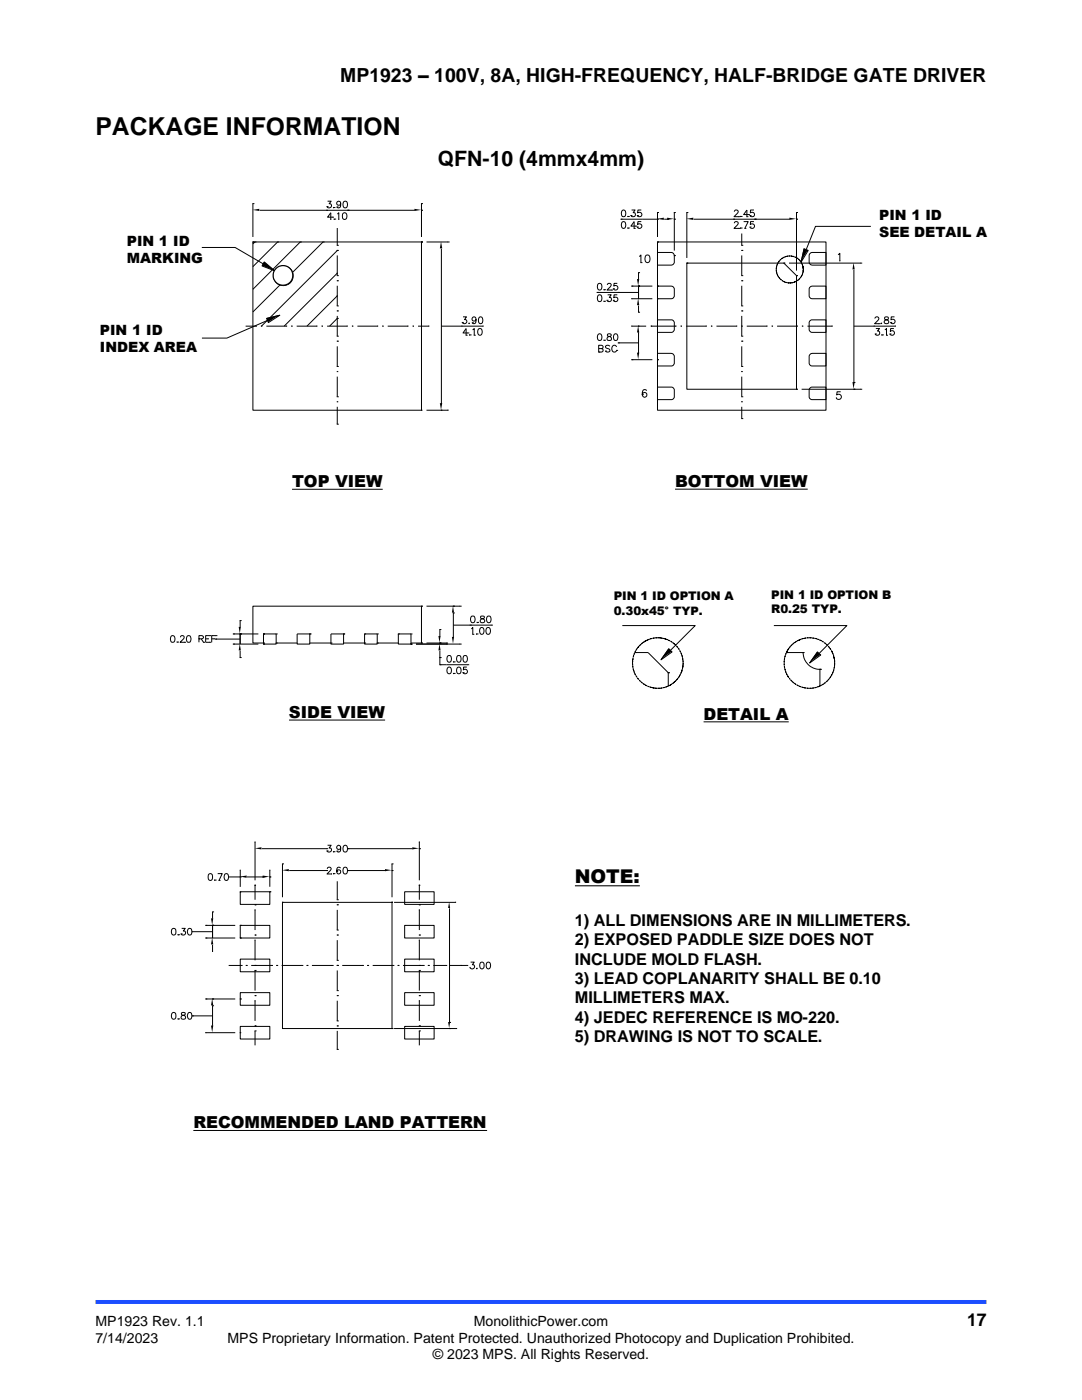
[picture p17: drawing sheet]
<svg xmlns="http://www.w3.org/2000/svg" width="216mm" height="279mm" viewBox="0 0 216 279" stroke-linecap="round" stroke-linejoin="round" font-family="sans-serif">
<defs><g id="words">
<text font-size="4.9" x="19" y="27">PACKAGE INFORMATION</text>
<text font-size="4.2" x="87.4" y="33.1">QFN-10 (4mmx4mm)</text>
<text font-size="3.9" x="67.9" y="16.3">MP1923 – 100V, 8A, HIGH-FREQUENCY, HALF-BRIDGE GATE DRIVER</text>
<text font-size="3.8" x="114.7" y="176.3">NOTE:</text>
<text font-size="3.5" x="193" y="264.6">17</text>
<g font-size="3.3">
<text x="58.3" y="97.2">TOP VIEW</text>
<text x="134.7" y="97.2">BOTTOM VIEW</text>
<text x="57.7" y="143.3">SIDE VIEW</text>
<text x="140.4" y="143.6">DETAIL A</text>
<text x="114.7" y="184.8">1) ALL DIMENSIONS ARE IN MILLIMETERS.</text>
<text x="114.7" y="188.7">2) EXPOSED PADDLE SIZE DOES NOT</text>
<text x="114.7" y="192.5">INCLUDE MOLD FLASH.</text>
<text x="114.7" y="196.4">3) LEAD COPLANARITY SHALL BE 0.10</text>
<text x="114.7" y="200.3">MILLIMETERS MAX.</text>
<text x="114.7" y="204.1">4) JEDEC REFERENCE IS MO-220.</text>
<text x="114.7" y="208">5) DRAWING IS NOT TO SCALE.</text>
<text x="38.6" y="225.2">RECOMMENDED LAND PATTERN</text>
</g>
<g font-size="2.8">
<text x="175.4" y="43.8">PIN 1 ID</text>
<text x="175.4" y="47.2">SEE DETAIL A</text>
<text x="25.3" y="49.1">PIN 1 ID</text>
<text x="25.3" y="52.5">MARKING</text>
<text x="19.9" y="66.8">PIN 1 ID</text>
<text x="19.9" y="70.2">INDEX AREA</text>
<text x="19" y="264.6">MP1923 Rev. 1.1</text>
<text x="19" y="267.9">7/14/2023</text>
<text x="45.4" y="267.9">MPS Proprietary Information. Patent Protected. Unauthorized Photocopy and Duplication Prohibited.</text>
<text x="94.6" y="264.6">MonolithicPower.com</text>
<text x="86.4" y="271.2">© 2023 MPS. All Rights Reserved.</text>
</g>
<g font-size="2.4">
<text x="122.5" y="119.8">PIN 1 ID OPTION A</text>
<text x="153.9" y="119.6">PIN 1 ID OPTION B</text>
<text x="122.5" y="122.7">0.30x45° TYP.</text>
<text x="153.9" y="122.4">R0.25 TYP.</text>
</g>
</g></defs>
<path d="M19 259.8h177.8" fill="none" stroke="#1c4eff" stroke-width=".79" stroke-linecap="butt"/>
<g fill="none" stroke="#000" stroke-width=".2">
<path d="M40.3 49.4h6.6l5.6 3.3M50.5 40.6h.1M50.5 40.6v6.7M50.5 48.3h33.6v33.6h-33.6zM50.5 48.3h.1M50.9 48.3h.1M50.9 48.3l-.4 .4M51.8 42h31M52.7 52.3l2.1 1.8-2.5-1zM55.4 48.3h.1M55.4 48.3l-4.9 4.9M59.9 48.3h.1"/>
<path d="M59.9 48.3l-9.4 9.4M64.5 48.3h.1M64.5 48.3l-14 14M65.2 42h.1M65.2 41.2h.1M65.4 40.2h.7l-.4 .5a.45 .45 0 0 1 .4 .4 .45 .45 0 0 1-.3 .4 .45 .45 0 0 1-.6-.3M66.3 43.3h-.9l.6-.8v1.3M66.3 43.3h.1M66.6 41.3v.1M66.6 41.4h.1M66.7 43.7h.1M66.8 43.7h.1"/>
<path d="M67.2 41.3h.1M67.3 42.7l.3-.2v1.3M67.3 45.5v3.5M67.3 49h.1M67.3 50h.1M67.3 50l-15.1 15.1M67.3 51v4M67.3 54.5l-10.6 10.6M67.3 55h.1M67.3 56h.1M67.3 57v4M67.3 59l-6.1 6.1"/>
<path d="M68 40.6a.41 .41 0 0 1-.6 .3 .41 .41 0 0 1-.1-.6 .41 .41 0 0 1 .6 0l.1 .3a.62 .62 0 0 1-.5 .9l-.3-.2M68.5 42.5a.43 .43 0 0 1 .7 .2v.3a.6 .6 0 0 1-.4 .8l-.4-.2-.1-.6zM68.6 40.2a.44 .44 0 0 1 .7 .2v.3a.58 .58 0 0 1-.5 .8 .84 .84 0 0 1-.2-1.3zM69.4 42h.1M84.1 40.6h.1M84.1 40.6v6.7M84.1 42h.1M84.1 48.3h.1M85.1 48.3h4.3M88.1 49.6v30.9M89.4 48.3h.1M119.1 58.4h.1"/>
<path d="M119.1 58.4h8.3M119.4 56.6h.2a.68 .68 0 0 1 .5 .6 .68 .68 0 0 1-.5 .7 .84 .84 0 0 1-.2-1.3zM119.4 58.9a.43 .43 0 0 1 .6 .2l.1 .3a.58 .58 0 0 1-.5 .8 .87 .87 0 0 1-.2-1.3zM120.6 57.7v.1M120.6 57.8h.1M121.1 59.9h.1M121.2 56.9l.2-.3h.3l.3 .2-.2 .4-.7 .7h.9M121.2 58.8h.8l-.4 .6a.45 .45 0 0 1 .3 .7 .45 .45 0 0 1-.8-.2M122 57.9h.1M122.4 57.6h.1M122.4 59.9h.1M123.2 56.6h-.7v.5a.48 .48 0 0 1 .7 0 .48 .48 0 0 1-.1 .7 .48 .48 0 0 1-.7-.2"/>
<path d="M123.2 58.8h-.7v.6a.47 .47 0 0 1 .7 .1 .47 .47 0 0 1-.1 .7 .47 .47 0 0 1-.7-.3M123.4 58.4h.1M123.9 43.7h.1M123.9 43.7h7.3M124.2 42a.4 .4 0 0 1 .6 .2l.1 .3a.59 .59 0 0 1-.4 .7h-.1a.84 .84 0 0 1-.2-1.2zM124.2 44.3a.41 .41 0 0 1 .6 .2l.1 .3a.59 .59 0 0 1-.5 .8 .88 .88 0 0 1-.2-1.3zM125.3 43.1l.1 .1M125.3 45.4l.1 .1M125.4 43.2h.1M125.4 45.5h.1M125.9 43h.1M126 41.9h.7l-.4 .5a.45 .45 0 0 1 .4 .8 .45 .45 0 0 1-.8-.2"/>
<path d="M126.1 57.1h.1M126.1 57.1h4.1M126.1 59.6h.1M126.1 59.6h4.1M126.5 45.6h.1M126.9 45.1h-1l.6-.9v1.4M126.9 45.1h.1M127.2 43h.1M127.2 45.3h.1M127.4 54.4h.1M127.4 54.4v1.4M127.4 57.1h.1"/>
<path d="M127.4 57.1v2.5M127.5 51.2l.4-.3v1.5M127.9 52.4h.1M128 41.9h-.7l-.1 .6a.49 .49 0 0 1 .8-.1 .49 .49 0 0 1-.1 .8 .49 .49 0 0 1-.7-.2M128 44.2h-.7l-.1 .6a.48 .48 0 0 1 .8 0 .48 .48 0 0 1-.1 .7 .48 .48 0 0 1-.7-.2M128.9 51a.5 .5 0 0 1 .7 .2l.1 .4a.64 .64 0 0 1-.6 .8 .98 .98 0 0 1-.2-1.4zM131.2 42.4h.1M131.2 42.4v4.9M131.2 43.7h.1M131.2 48.3h33.6v33.6h-33.6zM131.2 48.3h.1M131.2 50.4h2.8l.3 .1 .3 .4v1.5l-.2 .3-.4 .2h-2.8z"/>
<path d="M131.2 57.1h2.8l.3 .1 .3 .4v1.5l-.2 .3-.4 .2h-2.8zM131.2 57.1h.1M131.2 59.6h.1M132.5 43.7h.7M133.2 43.7h.1M134.6 42.4h.1M134.6 42.4v7.6M134.6 43.7h.1M134.6 51h.1M137.1 42.4h.1M137.1 42.4v9.1M137.1 52.5h.1"/>
<path d="M137.1 52.5h19.3l2.5 2.5v22.7h-21.8zM138.4 43.7h19.2M146.4 43.7h.1M146.5 42.2l.3-.3h.2l.3 .3-.1 .2-.7 .8h.9M146.5 44.6l.3-.4 .4 .1 .1 .2-.2 .4-.6 .7h.9M147.4 43.2h.1M147.4 45.6h.1M147.8 43.1l.1 .1M147.8 45.4v.2l.1-.1M147.9 43.2h.1M147.9 45.5h.1M148 46.6v2.4"/>
<path d="M148 49h.1M148 50h.1M148 51v4M148 55h.1M148 56h.1M148 57v4M148.4 44.2h.9l-.7 1.4M148.6 45.6h.1M149 43.2h.1M149.3 42.8h-.9l.6-.9v1.3M149.3 42.8h.1M149.6 43h.1"/>
<path d="M149.6 45.3h.1M150.4 41.9h-.6l-.1 .6a.48 .48 0 0 1 .7 0 .48 .48 0 0 1-.1 .7 .48 .48 0 0 1-.7-.2M150.4 44.2h-.6l-.1 .6a.48 .48 0 0 1 .7 0 .48 .48 0 0 1-.1 .7 .48 .48 0 0 1-.7-.2M150.7 43.7h.1M156.4 52.5h.1M157.4 52.5h14.3M158.9 42.4h.1M158.9 42.4v11.6M158.9 43.7h.1M158.9 55h.1M161.6 50.6l.4-.2h2.8v2.5h-3l-.3-.5v-1.5zM161.6 57.3l.4-.2h2.8v2.5l-3-.1-.3-.4v-1.5z"/>
<path d="M167.2 50.8l.4-.2v1.5M170.4 53.8v22.5M171.7 52.5h.1M51.2 65.1h-2.2M52.2 65.1h.1M57.2 65.1h-4M58.2 65.1h.1M63.2 65.1h-4M64.2 65.1h.1M67.3 61h.1M67.3 62h.1M67.3 63v4.1"/>
<path d="M67.3 63.5h.1M67.3 63.5l-1.5 1.6M67.3 67.1h.1M67.3 68.1h.1M67.3 69.1v4M67.3 73.1h.1M67.3 74.1v.1M67.3 74.2h.1M67.3 75.2v4M67.3 79.2h.1M69.3 65.1h-4M70.3 65.1h.1"/>
<path d="M75.4 65.1h-4.1M76.4 65.1h.1M81.4 65.1h-4M82.4 65.1h.1M85.6 65.1h-2.2M92.2 65.1h.1M92.2 64.4h.1M92.4 63.2h.7l-.4 .6a.45 .45 0 0 1 .3 .7 .45 .45 0 0 1-.8-.1M93 66.9h.1M93.3 66.4h-.9l.6-.8v1.3M93.3 66.4h.1M93.6 64.5h.1"/>
<path d="M93.7 64.5h.1M93.7 66.8v.1l.1-.1M93.8 66.8h.1M94.2 64.4h.1M94.3 65.8l.3-.2v1.3M94.6 66.9h.1M95 63.7a.41 .41 0 0 1-.6 .3 .41 .41 0 0 1-.1-.6 .41 .41 0 0 1 .6 .1l.1 .2a.61 .61 0 0 1-.5 .9l-.3-.2M95.5 65.6h.2a.68 .68 0 0 1 .5 .6 .68 .68 0 0 1-.5 .7 .84 .84 0 0 1-.2-1.3zM95.7 63.3a.4 .4 0 0 1 .6 .2v.3a.61 .61 0 0 1-.3 .8h-.2a.88 .88 0 0 1-.1-1.3zM96.4 65.1h-8.3M119.4 66.7a.4 .4 0 0 1 .6 .2l.1 .3a.6 .6 0 0 1-.4 .7h-.1a.81 .81 0 0 1-.2-1.2zM119.5 69.6h.7l.1 .2-.1 .4-.7 .1"/>
<path d="M119.5 70.3h.1M120 69.6h.1M120 69.6l.3-.3v-.3l-.8-.1v1.4M120.6 60.1h.1M120.6 67.8v.1M120.6 67.9h.1M120.8 70.1h.1M121.2 66.7v.3l.6 .3 .2 .2a.41 .41 0 0 1-.5 .4 .41 .41 0 0 1-.2-.6l.6-.3 .1-.2a.5 .5 0 0 0-.8-.1zM121.7 69.1a.49 .49 0 0 0-.5-.2 .49 .49 0 0 0-.4 .3l.1 .2 .6 .2 .2 .3v.2l-.3 .2-.6-.2M122.6 66.7a.4 .4 0 0 1 .6 .2l.1 .3a.61 .61 0 0 1-.4 .7h-.1a.84 .84 0 0 1-.2-1.2zM123 69.2a.49 .49 0 0 0-.5-.3 .49 .49 0 0 0-.4 .5 .53 .53 0 0 0 .2 .8 .53 .53 0 0 0 .7-.3M123 69.9h.1"/>
<path d="M123.4 68.4h.1M123.4 68.4h4M126.1 65.1h2.8M126.1 71.8h.1M126.1 71.8h4.1M127.4 61v1.3M127.4 62.3h.1M127.4 65.1h.1M127.4 66.4v4.1M128.2 78.8h.1M129 78a.43 .43 0 0 0-.4-.3 .43 .43 0 0 0-.4 .3 .76 .76 0 0 0 .5 1.3 .48 .48 0 0 0 .4-.5 .48 .48 0 0 0-.5-.5 .48 .48 0 0 0-.4 .5M129.9 65.1h.1"/>
<path d="M131.2 63.8l3 .1 .4 .4v1.5l-.2 .3-.3 .2h-2.9zM131.2 70.5h2.7l.4 .1 .3 .4v1.5l-.2 .3-.3 .2h-2.9zM131.2 71.8h.1M131.2 77.3h3l.4 .4-.1 1.8-.4 .3h-2.9zM134.9 65.1h-5M135.9 65.1h.1M140.9 65.1h-4M142 65.1h.1M147 65.1h-4M148 61h.1M148 62h.1M148 63v4.1"/>
<path d="M148 65.1h.1M148 67.1h.1M148 68.1h.1M148 69.1v4M148 73.1h.1M148 74.1v.1M148 74.2h.1M148 75.2v4M148 79.2h.1M153.1 65.1h-4.1M154.1 65.1h.1M158.9 77.7h.1"/>
<path d="M159.1 65.1h-4M160 77.7h11.7M160.1 65.1h.1M161.6 77.4l.4-.1h2.8v2.5l-3-.1-.3-.4v-1.6zM161.7 64l.2-.2h2.9v2.5h-3l-.3-.5v-1.5zM161.7 70.6l.4-.1h2.7v2.5h-2.8l-.3-.1-.2-.4v-1.5zM166.1 65.1h-5M166.9 79.4h.1M167.7 78.2h-.7v.6a.53 .53 0 0 1 .8 0 .53 .53 0 0 1-.1 .8 .53 .53 0 0 1-.8-.2M170.4 76.3h.1M170.4 77.7h.1M171.7 77.7h.1"/>
<path d="M174.4 65.1h.1M174.6 63.6l.2-.4h.3l.3 .3-.2 .5-.7 .6h.9M174.7 66.6h.1M174.8 65.6h.7l-.4 .5a.45 .45 0 0 1 .3 .7 .45 .45 0 0 1-.7-.2M175.4 64.6h.1M175.9 64.5h.1M176 66.8v.1l.1-.1M176.1 66.8h.1M176.6 63.3v.4l.6 .2 .1 .2a.42 .42 0 0 1-.5 .5 .42 .42 0 0 1-.2-.7l.6-.2 .1-.2a.47 .47 0 0 0-.7-.2zM176.6 65.8l.3-.2v1.3M176.9 66.9h.1M177.6 66.6h.1"/>
<path d="M177.7 64.4h.1M178.4 65.6h-.7l-.1 .5a.48 .48 0 0 1 .8 0 .48 .48 0 0 1-.1 .8 .48 .48 0 0 1-.7-.3M178.5 63.2h-.7v.6a.47 .47 0 0 1 .7 0 .47 .47 0 0 1-.1 .7 .47 .47 0 0 1-.7-.1M178.7 65.1h-8.3M58.3 97.6h18.1M67.3 80.2h.1M67.3 81.2v3.5M67.3 84.7h.1M84.1 81.9h.1M85.1 81.9h4.3M88.1 81.9h.1M89.4 81.8v.1"/>
<path d="M134.7 97.6h26.5M148 80.2h.1M148 81.2v2.3M148 83.5h.1M34.2 126.9a.44 .44 0 0 1 .6 .2v.8l-.1 .2-.3 .1a.84 .84 0 0 1-.2-1.3zM35.3 128.1h.1M35.4 128.1h.1M36 127.2l.2-.3h.4l.1 .2-.1 .4-.7 .7h.9M36.8 128.2h.1M37.4 126.9a.43 .43 0 0 1 .6 .2l.1 .3a.61 .61 0 0 1-.4 .8h-.1a.84 .84 0 0 1-.2-1.3zM39.7 127.5l.8-.1 .1-.3-.3-.2h-.6v1.3M40.1 127.5l.5 .7"/>
<path d="M40.6 128.2h.1M41.6 127.5h-.6M41.9 126.9h-.9v1.3h.9M41.9 126.9h.1M41.9 128.2h.1M42.8 127.5h-.6M43 127.5h.1M43 127.5h4.9M43.1 126.9h-.9v1.3M43.1 126.9h.1M46.6 126.5h.1M46.6 126.5h5"/>
<path d="M46.6 128.5h.1M46.6 128.5h5M47.9 123.9h.1M47.9 123.9v1.3M47.9 126.5h.1M47.9 126.5v2M47.9 129.9v1.3M47.9 131.2h.1M52.6 126.5h.1M52.6 126.5v2h2.5v-2M52.6 126.5h2.5M52.6 128.3h-2.1v-7.3h33.6v7.3h-2.1"/>
<path d="M52.6 128.3h.1M52.6 128.5h.1M55.1 126.5h.1M55.1 128.3h.1M55.1 128.3h4.2M59.3 126.5h2.5v2h-2.5zM61.8 126.5h.1M61.8 128.3h4.2M66 126.5h2.6v2h-2.6zM66 128.3h.1M68.6 126.5h.1M68.6 128.3h4.1"/>
<path d="M72.7 126.5v2h2.6v-2M72.7 126.5h.1M72.7 126.5h2.6M72.7 128.3h.1M75.3 126.5h.1M75.3 128.3h.1M75.3 128.3h4.2M79.5 126.5v2h2.5v-2M79.5 126.5h.1M79.5 126.5h2.5M82 126.5h.1M82 128.5h.1"/>
<path d="M83 128.5h8.8M84.1 121h.1M84.1 128.3h.1M85.1 121h6.7M85.1 128.3h4M87.8 125.6h.1M87.8 125.6v1.4M87.8 128.3h.1M87.8 128.3v.2M87.8 129.9v2.8h5.5M87.8 131.2h.1M87.8 132.7h.1"/>
<path d="M89.1 128.3h.1M89.1 128.5h.1M89.4 130.9l.3-.1a.73 .73 0 0 1 .4 .7 .73 .73 0 0 1-.5 .7 .85 .85 0 0 1-.2-1.3zM89.4 133.2a.39 .39 0 0 1 .6 .2l.1 .3a.61 .61 0 0 1-.4 .8h-.1a.82 .82 0 0 1-.2-1.3zM90.5 121h.1M90.5 122.3h.1M90.5 122.3v4.9M90.5 124.8h7.6M90.5 132l.1 .1M90.5 134.4h.1M90.6 132.1h.1M90.6 134.4h.1"/>
<path d="M91.3 130.9l.3-.1a.72 .72 0 0 1 .4 .7 .72 .72 0 0 1-.5 .7 .87 .87 0 0 1-.2-1.3zM91.3 133.2a.42 .42 0 0 1 .6 .2v.8a.42 .42 0 0 1-.3 .3 .42 .42 0 0 1-.4-.3l-.1-.5zM91.8 121h.1M91.8 128.5h.1M92.4 134.2h.1M92.6 130.9l.3-.1a.72 .72 0 0 1 .4 .7 .72 .72 0 0 1-.5 .7 .86 .86 0 0 1-.2-1.3zM93.2 133.1h-.7v.6a.47 .47 0 0 1 .7 0 .47 .47 0 0 1-.1 .7 .47 .47 0 0 1-.7-.2M93.3 132.7h.1M93.8 124.8h.1M94 125.5l.3-.3v1.4M94.1 123l.3-.1a.72 .72 0 0 1 .4 .8 .72 .72 0 0 1-.5 .6 .87 .87 0 0 1-.2-1.3zM94.3 126.6h.1"/>
<path d="M95.1 126.5v.1l.1-.1M95.2 126.5h.1M95.2 124.1l.1 .1M95.3 124.2h.1M95.9 125.3a.4 .4 0 0 1 .6 .2l.1 .3a.6 .6 0 0 1-.5 .8 .89 .89 0 0 1-.2-1.3zM95.9 123v.4l.6 .2 .2 .2a.45 .45 0 0 1-.4 .5 .45 .45 0 0 1-.5-.5l.2-.2 .7-.3-.1-.3zM97.2 125.3a.42 .42 0 0 1 .6 .2l.1 .3a.6 .6 0 0 1-.6 .8 .87 .87 0 0 1-.1-1.3zM97.3 123l.3-.1a.72 .72 0 0 1 .4 .8 .72 .72 0 0 1-.5 .6 .85 .85 0 0 1-.2-1.3zM98.1 124.8h.1M126.7 130.2h.1M126.7 130.2h2.6l4 4.1M133.3 134.3h.1"/>
<path d="M133.3 134.3v2.5M157 130.2h.1M157 130.2h3.2M160.2 130.2h.1M160.2 130.2a3.4 3.4 0 0 0 3.4 3.4M163.6 133.6h.1M163.6 133.6v3.2M57.7 143.7h19.1M41.7 174.4a.44 .44 0 0 1 .7 .2v.3a.56 .56 0 0 1-.5 .8 .88 .88 0 0 1-.2-1.3zM42.9 175.6h-.1h.1M42.9 175.6h.1M43.4 174.4h.9l-.6 1.3"/>
<path d="M43.7 175.7h.1M44.9 174.4a.41 .41 0 0 1 .6 .2l.1 .3a.6 .6 0 0 1-.5 .8 .87 .87 0 0 1-.2-1.3zM45.7 175h2.2M47.9 173.7v3.3M47.9 175h.1M47.9 178h5.9v2.5h-5.9zM47.9 178h.1M49.3 175h3.2M50.9 168v7.7M50.9 176.7v2.9M50.9 176.7h.1M52.2 169.4h13"/>
<path d="M52.5 175h.1M53.8 173.7v3.3M53.8 175h.1M53.8 178h.1M56.4 172.4h.1M56.4 172.4v6.7M57.7 173.7h7.5M65.2 173.7h.1M65.2 169.4h.1M65.2 169.8h.1M65.3 173.4l.3-.3h.2l.3 .2-.2 .5-.7 .6h.9M65.4 168.7h.7l-.4 .5a.44 .44 0 0 1 .4 .4 .44 .44 0 0 1-.3 .5 .44 .44 0 0 1-.6-.3"/>
<path d="M66.6 169.9v.1M66.6 174.3v.1M66.6 170h.1M66.6 174.4h.1M67.2 174h.1M67.2 169.9h.1M67.3 175.9v3.7M67.3 179.6h.1M67.9 173.3v-.2a.41 .41 0 0 0-.7 .2v.3a.56 .56 0 0 0 .4 .8 .42 .42 0 0 0 .4-.4 .42 .42 0 0 0-.4-.4 .42 .42 0 0 0-.4 .4M68 169.2a.41 .41 0 0 1-.6 .3 .41 .41 0 0 1-.1-.7 .41 .41 0 0 1 .6 .1l.1 .3a.62 .62 0 0 1-.4 .8l-.4-.1M68.6 168.8a.4 .4 0 0 1 .7 .1v.4a.6 .6 0 0 1-.3 .7h-.2a.84 .84 0 0 1-.2-1.2zM68.6 173.1a.43 .43 0 0 1 .7 .2v.3a.64 .64 0 0 1-.3 .8h-.2a.87 .87 0 0 1-.2-1.3z"/>
<path d="M69.4 169.4h.1M69.4 169.4h12.9M69.4 173.7h.1M69.4 173.7h7.5M78.2 172.4h.1M78.2 172.4v6.7M78.2 173.7h.1M80.7 178h5.9v2.5h-5.9zM83.7 168v7.7M83.7 169.4h.1M83.7 176.7v2.9M83.7 176.7h.1"/>
<path d="M34.4 185.3h.2a.68 .68 0 0 1 .5 .6 .68 .68 0 0 1-.5 .7 .81 .81 0 0 1-.2-1.3zM35.6 186.5h.1M36.1 186.4h.1M36.2 185.3h.8l-.4 .5a.44 .44 0 0 1 .3 .7 .44 .44 0 0 1-.8-.1M37.6 185.3h.2a.69 .69 0 0 1 .5 .6 .69 .69 0 0 1-.5 .7 .8 .8 0 0 1-.2-1.3zM38.4 185.9h.1M38.4 185.9h4M41.1 184.7h.1M41.1 184.7h5.8M41.1 187.2h.1M41.1 187.2h5.8M41.1 199.4h.1"/>
<path d="M41.1 199.4h5.8M42.4 182h.1M42.4 182v1.3M42.4 184.7h.1M42.4 184.7v2.5M42.4 188.6v1.3M42.4 199.4h.1M45.6 192.7h2.5M47.9 184.7h5.9v2.5h-5.9zM47.9 184.7h.1M47.9 187.2h.1M47.9 191.4h5.9v2.5h-5.9z"/>
<path d="M47.9 198.1h5.9v2.5h-5.9zM47.9 199.4h.1M48.1 192.7h.1M49.1 192.7h.1M50.1 192.7h4.1M50.9 180.6h.1M50.9 181.6v4M50.9 186.6h.1M50.9 187.6v4.1M50.9 192.7h.1M50.9 193.7h.1M50.9 193.7v4"/>
<path d="M50.9 198.7h.1M50.9 199.7v4M54.2 192.7h.1M55.2 192.7h.1M56.2 192.7h4M56.4 180.1h21.8v25.2h-21.8zM56.4 180.1h.1M60.2 192.7h.1M61.2 192.7h.1M62.2 192.7h4.1M66.3 192.7h.1M67.3 180.6h.1"/>
<path d="M67.3 181.6v4M67.3 185.6h.1M67.3 186.6h.1M67.3 187.6v4.1M67.3 191.7h.1M67.3 192.7h.1M67.3 193.7v4M67.3 197.7h.1M67.3 198.7h.1M67.3 199.7v4M68.3 192.7h4M72.3 192.7h.1"/>
<path d="M73.3 192.7h.1M74.4 192.7h4M78.2 180.1h.1M78.4 192.7h.1M78.6 180.1h12.3M79.4 192.7h.1M80.4 192.7h4M80.7 184.7h5.9v2.5h-5.9zM80.7 191.4h5.9v2.5h-5.9zM80.7 198.1h5.9v2.5h-5.9zM83.7 180.6h.1M83.7 181.6v4"/>
<path d="M83.7 186.6h.1M83.7 187.6v4.1M83.7 192.7h.1M83.7 193.7h.1M83.7 193.7v4M83.7 198.7h.1M83.7 199.7v4M84.4 192.7h.1M85.5 192.7h.1M86.5 192.7h2.4M88.9 192.7h.1M89.7 181.3v22.7"/>
<path d="M89.7 192.7h3.4M90.9 180.1h.1M91.9 192.7h.1M93.1 192.7h.1M93.8 193.1h.1M93.9 192h.7l-.4 .5a.45 .45 0 0 1 .4 .8 .45 .45 0 0 1-.8-.2M95.1 193.2v.2l.1-.1M95.2 193.2v.1M95.9 192.1a.44 .44 0 0 1 .7 .1v.4a.57 .57 0 0 1-.5 .8 .87 .87 0 0 1-.2-1.3zM97.2 192.1l.2-.1a.71 .71 0 0 1 .5 .7 .71 .71 0 0 1-.5 .7 .87 .87 0 0 1-.2-1.3zM34.4 202.1a.44 .44 0 0 1 .7 .2v.3a.55 .55 0 0 1-.5 .8 .84 .84 0 0 1-.2-1.3zM35.6 203.3h.1"/>
<path d="M36.2 202.1v.4l.6 .2 .2 .3a.43 .43 0 0 1-.5 .4 .43 .43 0 0 1-.2-.7l.6-.2 .1-.2a.49 .49 0 0 0-.8-.2zM37.6 202.1a.41 .41 0 0 1 .6 .2l.1 .3a.58 .58 0 0 1-.5 .8 .82 .82 0 0 1-.2-1.3zM38.4 202.7h.1M38.4 202.7h4M41.1 206.1h.1M41.1 206.1h5.8M42.4 200.7h.1M42.4 200.7v4M47.9 204.8h5.9v2.6h-5.9zM47.9 206.1h.1M50.9 204.7h.1M50.9 205.7h.1"/>
<path d="M50.9 205.7v2.9M67.3 203.7h.1M67.3 204.7h.1M67.3 205.7v3.7M67.3 209.4h.1M78.2 205.3h.1M78.6 205.3h12.3M80.7 204.8h5.9v2.6h-5.9zM83.7 204.7h.1M83.7 205.7h.1M83.7 205.7v2.9M89.7 204h.1"/>
<path d="M89.7 205.3h.1M90.9 205.3h.1"/>
<circle cx="56.5" cy="55" r="1.97"/>
</g>
<g fill="#000">
<path d="M50.4 41.9l1.3-.2v.4zM52.7 52.2l2.1 1.8-2.6-1zM82.7 41.7l1.3 .2-1.3 .2zM88 48.2l.2 1.4h-.4zM127.1 55.7h.5l-.3 1.3zM131.1 43.7l1.4-.3v.5zM133.1 43.4l1.4 .3-1.4 .2zM137 43.7l1.3-.3v.5zM157.5 43.4l1.4 .3-1.4 .2zM170.3 52.4l.3 1.4h-.5zM127.3 59.5l.3 1.4h-.5zM127.3 65l.3 1.4h-.5z"/>
<path d="M127.1 70.4h.5l-.3 1.3zM170.1 76.3h.5l-.3 1.3zM87.8 80.5h.4l-.2 1.3zM47.6 125.1h.5l-.3 1.3zM47.8 128.5l.3 1.3h-.5zM87.5 126.9h.4l-.2 1.4zM87.7 128.5l.2 1.3h-.4zM90.4 120.9l.2 1.4h-.4zM90.2 127.1h.4l-.2 1.4zM47.9 174.9l1.3-.2v.5zM50.8 169.3l1.4-.2v.4zM52.4 174.7l1.4 .2-1.4 .3z"/>
<path d="M56.3 173.7l1.3-.3v.5zM76.8 173.4l1.3 .3-1.3 .2zM82.3 169.1l1.3 .2-1.3 .2zM42.1 183.3h.5l-.3 1.3zM42.3 187.1l.3 1.4h-.5zM89.6 180l.2 1.2h-.4zM42.3 199.3l.3 1.3h-.5zM42.1 204.7h.5l-.3 1.3zM89.4 204h.4l-.2 1.2z"/>
</g>
<path d="M114.7 176.8h13" fill="none" stroke="#000" stroke-width=".21"/>
<circle cx="56.5" cy="55" r="1.97" fill="#fff"/>
<circle cx="56.5" cy="55" r="1.97" fill="none" stroke="#000" stroke-width=".24"/>
<path d="M160.4 49.6l.9 .4-1.5 2.3zM173.8 45.2h-11.1l-1.8 4.6M53.2 63.5l2.6-.6-2.2 1.5zM53.4 64l-8.1 3.5h-5M124.2 124.8h14.5l-4.9 5M133.5 129.5l.6 .6-2.2 1.6zM154.4 124.8h14.6l-5.6 5.6M163.1 130.1l.7 .6-2.2 1.6zM140.4 144.1h17M38.6 225.6h58.6" fill="none" stroke="#000" stroke-width=".2"/>
<path d="M160.4 49.6l.8 .3-1.4 2.3zM53.1 63.5l2.7-.7-2.3 1.5zM133.4 129.4l.6 .6-2.2 1.6zM163 130l.7 .7-2.2 1.6z" fill="#000"/>
<g fill="#000" stroke="#000" stroke-width=".2">
<path d="M160.3 53.9v.2zM160.2 53.5l.1 .2zM160.2 53v.2zM160 52.7l.1 .1zM159.8 52.3l.1 .2zM159.6 52l.1 .1zM159.3 51.7l.2 .1zM159 51.5l.1 .1zM158.6 51.3l.2 .1zM158.2 51.1l.2 .1zM157.8 51.1h.2zM157.4 51.1h.2zM157 51.1h.2zM156.6 51.2h.2zM156.3 51.4l.2-.1zM155.9 51.6l.2-.1zM155.7 51.9l.1-.1zM155.5 52.1l-.1 .1zM155.2 52.4v.2zM155.1 52.8l-.1 .2zM155 53.2l-.1 .1zM154.9 53.6v.1zM154.9 54v.1zM155 54.4v.1zM155.1 54.7v.2zM155.2 55.1l.2 .2zM155.5 55.5l.1 .1zM155.7 55.7l.2 .2zM156.1 56l.1 .1zM156.4 56.2l.2 .1zM156.8 56.3l.2 .1zM157.2 56.4l.2 .1zM157.6 56.5h.2zM158 56.4h.2zM158.4 56.3h.2zM158.8 56.2l.1-.1zM159.1 56l.2-.1zM159.6 55.6l-.2 .1zM159.8 55.3l-.1 .1zM160 54.9l-.1 .2zM160.1 54.5v.2zM160.2 54.2v.2z"/>
<path d="M136.3 132.4v.2zM136.3 131.8v.2zM136.2 131.3v.2zM136.1 130.8v.2zM135.9 130.3l.1 .2zM135.7 129.9v.1zM135.4 129.4l.1 .2zM135.1 129l.1 .2zM134.7 128.6l.1 .2zM134.3 128.3l.2 .1zM133.9 128l.1 .1zM133.4 127.8h.2zM132.9 127.6h.2zM132.4 127.4l.2 .1zM131.9 127.3l.2 .1zM131.4 127.3h.2zM130.9 127.3h.2zM130.3 127.4h.2zM129.8 127.5l.2-.1zM129.3 127.7l.2-.1zM128.9 127.9l.1-.1zM128.4 128.2l.2-.1zM128 128.5l.2-.1zM127.6 128.8l.1-.1zM127.4 129.1l-.1 .1zM127.1 129.5l-.1 .2zM126.8 129.9l-.1 .2zM126.6 130.4l-.1 .2zM126.4 130.9v.2zM126.3 131.4v.2zM126.2 131.9v.2zM126.2 132.5v.2zM126.2 133l.1 .2zM126.3 133.5l.1 .2zM126.5 134l.1 .2zM126.7 134.5l.1 .2zM127 134.9l.1 .2zM127.2 135.4l.2 .1zM127.6 135.8l.1 .1zM128 136.1l.1 .2zM128.4 136.5l.2 .1zM128.8 136.7l.2 .1zM129.3 137h.2zM129.8 137.1l.2 .1zM130.3 137.2l.2 .1zM130.8 137.3l.2 .1zM131.3 137.3l.2 .1zM131.9 137.3h.2zM132.4 137.2h.2zM132.9 137.1l.2-.1zM133.4 136.9l.2-.1zM133.8 136.6h.2zM134.3 136.3h.1zM134.8 135.9l-.1 .1zM135 135.6l.2-.1zM135.5 135.1l-.1 .1zM135.7 134.6v.2zM135.9 134.2v.1zM136.1 133.7v.1zM136.2 133.2v.1zM136.3 132.6v.2z"/>
<path d="M166.5 132.4l.1 .2zM166.5 131.8l.1 .2zM166.4 131.3l.1 .2zM166.3 130.8l.1 .2zM166.1 130.3l.1 .2zM165.9 129.9l.1 .1zM165.6 129.4l.1 .2zM165.3 129l.1 .2zM165 128.6l.1 .2zM164.6 128.3l.1 .1zM164.1 128l.2 .1zM163.7 127.8h.1zM163.2 127.6h.1zM162.7 127.4l.2 .1zM162.2 127.3l.1 .1zM161.6 127.3h.2zM161.1 127.3h.2zM160.6 127.4l.2-.1zM160.1 127.5l.2-.1zM159.6 127.7l.2-.1zM159.1 127.9l.2-.1zM158.7 128.2l.1-.1zM158.3 128.4h.1zM157.9 128.8l.1-.1zM157.6 129.1l-.1 .1zM157.3 129.5l-.1 .2zM157.1 129.9l-.1 .2zM156.8 130.4v.2zM156.6 130.9v.2zM156.5 131.4v.2zM156.5 131.9v.2zM156.5 132.5v.2zM156.5 133l.1 .2zM156.6 133.5v.2zM156.7 134l.1 .2zM157 134.5l.1 .2zM157.2 134.9l.1 .2zM157.5 135.4l.1 .1zM157.8 135.8l.2 .1zM158.2 136.1l.2 .2zM158.6 136.5l.2 .1zM159.1 136.7l.1 .1zM159.6 137h.1zM160.1 137.1l.1 .1zM160.6 137.2l.1 .1zM161.1 137.3l.2 .1zM161.6 137.3l.2 .1zM162.1 137.3h.2zM162.6 137.2h.2zM163.2 137.1l.1-.1zM163.6 136.9l.2-.1zM164.1 136.6l.1-.1zM164.5 136.3h.2zM164.9 136l.2-.1zM165.4 135.5l-.1 .2zM165.7 135.1l-.1 .1zM166 134.6l-.1 .2zM166.2 134.2l-.1 .1zM166.4 133.7l-.1 .1zM166.5 133.2v.1zM166.5 132.6v.2z"/>
</g>
<use href="#words"/>
</svg>
